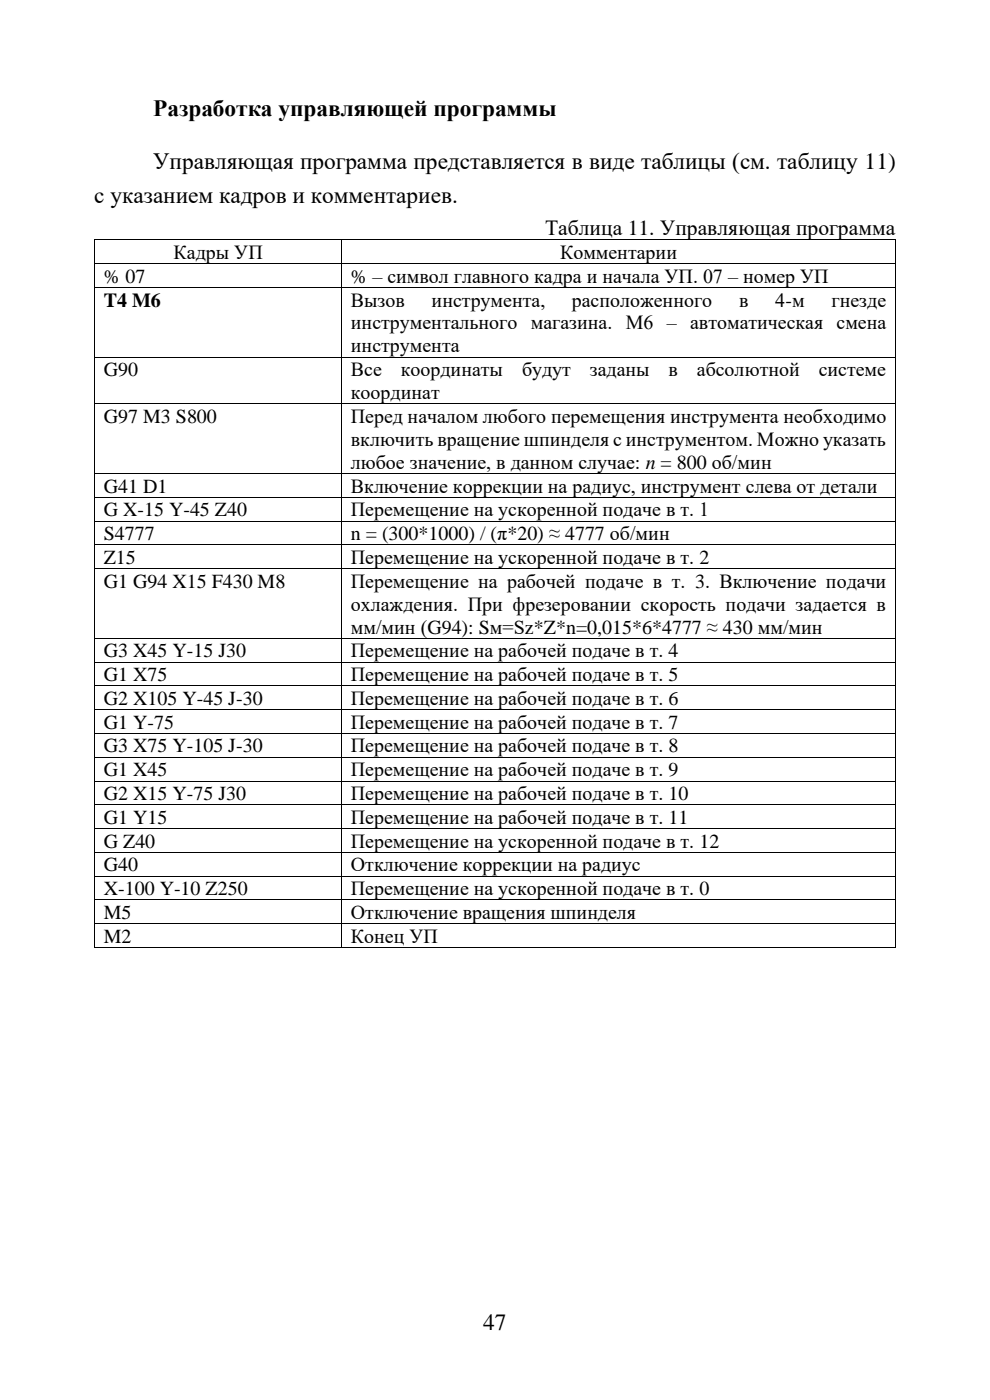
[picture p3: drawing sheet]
<svg xmlns="http://www.w3.org/2000/svg" width="210mm" height="297mm" viewBox="0 0 210 297" stroke-linecap="round" stroke-linejoin="round" font-family="sans-serif">
<defs><g id="words">
<g font-size="5">
<text x="32.5" y="24.6">Разработка управляющей программы</text>
<text x="32.5" y="35.9">Управляющая программа представляется в виде таблицы (см. таблицу 11)</text>
<text x="20" y="43.1">с указанием кадров и комментариев.</text>
<text x="102.5" y="282.1">47</text>
</g>
<text font-size="4.6" x="115.6" y="49.8">Таблица 11. Управляющая программа</text>
<g font-size="4.2">
<text x="22" y="60">% 07</text>
<text x="36.8" y="54.9">Кадры УП</text>
<text x="74.4" y="60">% – символ главного кадра и начала УП. 07 – номер УП</text>
<text x="118.8" y="54.9">Комментарии</text>
<text x="22" y="65">T4 M6</text>
<text x="74.4" y="65">Вызов</text>
<text x="91.6" y="65">инструмента,</text>
<text x="121.3" y="65">расположенного</text>
<text x="156.8" y="65">в</text>
<text x="164.5" y="65">4-м</text>
<text x="176.4" y="65">гнезде</text>
<text x="74.4" y="69.9">инструментального магазина. М6 – автоматическая смена</text>
<text x="74.4" y="74.8">инструмента</text>
<text x="22" y="79.8">G90</text>
<text x="74.4" y="79.8">Все</text>
<text x="85" y="79.8">координаты</text>
<text x="110.7" y="79.8">будут</text>
<text x="125.1" y="79.8">заданы</text>
<text x="141.8" y="79.8">в</text>
<text x="147.8" y="79.8">абсолютной</text>
<text x="173.7" y="79.8">системе</text>
<text x="22" y="89.7">G97 M3 S800</text>
<text x="74.4" y="84.7">координат</text>
<text x="74.4" y="89.7">Перед началом любого перемещения инструмента необходимо</text>
<text x="74.4" y="94.6">включить вращение шпинделя с инструментом. Можно указать</text>
<text x="74.4" y="99.5">любое значение, в данном случае: n = 800 об/мин</text>
<text x="22" y="104.5">G41 D1</text>
<text x="74.4" y="104.5">Включение коррекции на радиус, инструмент слева от детали</text>
<text x="22" y="109.5">G X-15 Y-45 Z40</text>
<text x="74.4" y="109.5">Перемещение на ускоренной подаче в т. 1</text>
<text x="22" y="114.6">S4777</text>
<text x="22" y="119.7">Z15</text>
<text x="74.4" y="114.6">n = (300*1000) / (π*20) ≈ 4777 об/мин</text>
<text x="74.4" y="119.7">Перемещение на ускоренной подаче в т. 2</text>
<text x="22" y="124.7">G1 G94 X15 F430 M8</text>
<text x="74.4" y="124.7">Перемещение на рабочей подаче в т. 3. Включение подачи</text>
<text x="74.4" y="129.6">охлаждения. При фрезеровании скорость подачи задается в</text>
<text x="74.4" y="134.4">мм/мин (G94): Sм=Sz*Z*n=0,015*6*4777 ≈ 430 мм/мин</text>
<text x="22" y="139.5">G3 X45 Y-15 J30</text>
<text x="74.4" y="139.5">Перемещение на рабочей подаче в т. 4</text>
<text x="22" y="144.5">G1 X75</text>
<text x="22" y="149.5">G2 X105 Y-45 J-30</text>
<text x="74.4" y="144.5">Перемещение на рабочей подаче в т. 5</text>
<text x="74.4" y="149.5">Перемещение на рабочей подаче в т. 6</text>
<text x="22" y="154.6">G1 Y-75</text>
<text x="74.4" y="154.6">Перемещение на рабочей подаче в т. 7</text>
<text x="22" y="159.6">G3 X75 Y-105 J-30</text>
<text x="74.4" y="159.6">Перемещение на рабочей подаче в т. 8</text>
<text x="22" y="164.7">G1 X45</text>
<text x="74.4" y="164.7">Перемещение на рабочей подаче в т. 9</text>
<text x="22" y="169.7">G2 X15 Y-75 J30</text>
<text x="74.4" y="169.7">Перемещение на рабочей подаче в т. 10</text>
<text x="22" y="174.8">G1 Y15</text>
<text x="22" y="179.8">G Z40</text>
<text x="74.4" y="174.8">Перемещение на рабочей подаче в т. 11</text>
<text x="74.4" y="179.8">Перемещение на ускоренной подаче в т. 12</text>
<text x="22" y="184.9">G40</text>
<text x="74.4" y="184.9">Отключение коррекции на радиус</text>
<text x="22" y="189.9">X-100 Y-10 Z250</text>
<text x="74.4" y="189.9">Перемещение на ускоренной подаче в т. 0</text>
<text x="22" y="195">M5</text>
<text x="74.4" y="195">Отключение вращения шпинделя</text>
<text x="22" y="200">M2</text>
<text x="74.4" y="200">Конец УП</text>
</g>
</g></defs>
<g fill="#000">
<path d="M20 50.8h.2v.2h-.2z" fill-rule="evenodd"/>
<path d="M20 50.8h.2v.2h-.2z" fill-rule="evenodd"/>
<path d="M20 55.8h.2v.2h-.2z" fill-rule="evenodd"/>
<path d="M72.4 50.8h.2v.2h-.2z" fill-rule="evenodd"/>
<path d="M72.4 55.8h.2v.2h-.2z" fill-rule="evenodd"/>
<path d="M189.9 50.8h.1v.2h-.1z" fill-rule="evenodd"/>
<path d="M189.9 50.8h.1v.2h-.1z" fill-rule="evenodd"/>
<path d="M189.9 55.8h.1v.2h-.1z" fill-rule="evenodd"/>
<path d="M20 60.9h.2v.2h-.2z" fill-rule="evenodd"/>
<path d="M20 75.7h.2v.2h-.2z" fill-rule="evenodd"/>
<path d="M72.4 60.9h.2v.2h-.2z" fill-rule="evenodd"/>
<path d="M72.4 75.7h.2v.2h-.2z" fill-rule="evenodd"/>
<path d="M189.9 60.9h.1v.2h-.1z" fill-rule="evenodd"/>
<path d="M189.9 75.7h.1v.2h-.1z" fill-rule="evenodd"/>
<path d="M20 85.6h.2v.2h-.2z" fill-rule="evenodd"/>
<path d="M72.4 85.6h.2v.2h-.2z" fill-rule="evenodd"/>
<path d="M189.9 85.6h.1v.2h-.1z" fill-rule="evenodd"/>
<path d="M20 100.4h.2v.2h-.2z" fill-rule="evenodd"/>
<path d="M20 105.4h.2v.2h-.2z" fill-rule="evenodd"/>
<path d="M20 110.5h.2v.1h-.2z" fill-rule="evenodd"/>
<path d="M20 115.5h.2v.2h-.2z" fill-rule="evenodd"/>
<path d="M72.4 100.4h.2v.2h-.2z" fill-rule="evenodd"/>
<path d="M72.4 105.4h.2v.2h-.2z" fill-rule="evenodd"/>
<path d="M72.4 110.5h.2v.1h-.2z" fill-rule="evenodd"/>
<path d="M72.4 115.5h.2v.2h-.2z" fill-rule="evenodd"/>
<path d="M189.9 100.4h.1v.2h-.1z" fill-rule="evenodd"/>
<path d="M189.9 105.4h.1v.2h-.1z" fill-rule="evenodd"/>
<path d="M189.9 110.5h.1v.1h-.1z" fill-rule="evenodd"/>
<path d="M189.9 115.5h.1v.2h-.1z" fill-rule="evenodd"/>
<path d="M20 120.6h.2v.2h-.2z" fill-rule="evenodd"/>
<path d="M20 135.4h.2v.1h-.2z" fill-rule="evenodd"/>
<path d="M72.4 120.6h.2v.2h-.2z" fill-rule="evenodd"/>
<path d="M72.4 135.4h.2v.1h-.2z" fill-rule="evenodd"/>
<path d="M189.9 120.6h.1v.2h-.1z" fill-rule="evenodd"/>
<path d="M189.9 135.4h.1v.1h-.1z" fill-rule="evenodd"/>
<path d="M20 140.4h.2v.2h-.2z" fill-rule="evenodd"/>
<path d="M20 145.4h.2v.2h-.2z" fill-rule="evenodd"/>
<path d="M20 150.5h.2v.1h-.2z" fill-rule="evenodd"/>
<path d="M20 155.5h.2v.2h-.2z" fill-rule="evenodd"/>
<path d="M72.4 140.4h.2v.2h-.2z" fill-rule="evenodd"/>
<path d="M72.4 145.4h.2v.2h-.2z" fill-rule="evenodd"/>
<path d="M72.4 150.5h.2v.1h-.2z" fill-rule="evenodd"/>
<path d="M72.4 155.5h.2v.2h-.2z" fill-rule="evenodd"/>
<path d="M189.9 140.4h.1v.2h-.1z" fill-rule="evenodd"/>
<path d="M189.9 145.4h.1v.2h-.1z" fill-rule="evenodd"/>
<path d="M189.9 150.5h.1v.1h-.1z" fill-rule="evenodd"/>
<path d="M189.9 155.5h.1v.2h-.1z" fill-rule="evenodd"/>
<path d="M20 160.6h.2v.1h-.2z" fill-rule="evenodd"/>
<path d="M20 165.6h.2v.2h-.2z" fill-rule="evenodd"/>
<path d="M20 170.7h.2v.1h-.2z" fill-rule="evenodd"/>
<path d="M20 175.7h.2v.2h-.2z" fill-rule="evenodd"/>
<path d="M72.4 160.6h.2v.1h-.2z" fill-rule="evenodd"/>
<path d="M72.4 165.6h.2v.2h-.2z" fill-rule="evenodd"/>
<path d="M72.4 170.7h.2v.1h-.2z" fill-rule="evenodd"/>
<path d="M72.4 175.7h.2v.2h-.2z" fill-rule="evenodd"/>
<path d="M189.9 160.6h.1v.1h-.1z" fill-rule="evenodd"/>
<path d="M189.9 165.6h.1v.2h-.1z" fill-rule="evenodd"/>
<path d="M189.9 170.7h.1v.1h-.1z" fill-rule="evenodd"/>
<path d="M189.9 175.7h.1v.2h-.1z" fill-rule="evenodd"/>
<path d="M20 180.7h.2v.2h-.2z" fill-rule="evenodd"/>
<path d="M20 185.8h.2v.2h-.2z" fill-rule="evenodd"/>
<path d="M20 190.8h.2v.2h-.2z" fill-rule="evenodd"/>
<path d="M20 195.9h.2v.2h-.2z" fill-rule="evenodd"/>
<path d="M72.4 180.7h.2v.2h-.2z" fill-rule="evenodd"/>
<path d="M72.4 185.8h.2v.2h-.2z" fill-rule="evenodd"/>
<path d="M72.4 190.8h.2v.2h-.2z" fill-rule="evenodd"/>
<path d="M72.4 195.9h.2v.2h-.2z" fill-rule="evenodd"/>
<path d="M189.9 180.7h.1v.2h-.1z" fill-rule="evenodd"/>
<path d="M189.9 185.8h.1v.2h-.1z" fill-rule="evenodd"/>
<path d="M189.9 190.8h.1v.2h-.1z" fill-rule="evenodd"/>
<path d="M189.9 195.9h.1v.2h-.1z" fill-rule="evenodd"/>
<path d="M20 200.9h.2v.2h-.2z" fill-rule="evenodd"/>
<path d="M20 200.9h.2v.2h-.2z" fill-rule="evenodd"/>
<path d="M72.4 200.9h.2v.2h-.2z" fill-rule="evenodd"/>
<path d="M189.9 200.9h.1v.2h-.1z" fill-rule="evenodd"/>
<path d="M189.9 200.9h.1v.2h-.1z" fill-rule="evenodd"/>
</g>
<g fill="none" stroke="#000" stroke-width=".21">
<path d="M20.1 51v4.8M20.1 56v4.9M20.2 50.9h52.2M20.2 55.9h52.2M72.5 51v4.8M72.5 56v4.9M72.6 50.9h117.3M72.6 55.9h117.3M189.9 51v4.8M189.9 56v4.9M20.1 61.1v14.6M20.1 75.9v9.7"/>
<path d="M20.2 61h52.2M20.2 75.8h52.2M72.5 61.1v14.6M72.5 75.9v9.7M72.6 61h117.3M72.6 75.8h117.3M189.9 61.1v14.6M189.9 75.9v9.7M20.1 85.8v14.6M20.2 85.7h52.2M72.5 85.8v14.6M72.6 85.7h117.3"/>
<path d="M189.9 85.8v14.6M20.1 100.6v4.8M20.1 105.6v4.9M20.1 110.6v4.9M20.1 115.7v4.9M20.2 100.5h52.2M20.2 105.5h52.2M20.2 110.5h52.2M20.2 115.6h52.2M72.5 100.6v4.8M72.5 105.6v4.9M72.5 110.6v4.9"/>
<path d="M72.5 115.7v4.9M72.6 100.5h117.3M72.6 105.5h117.3M72.6 110.5h117.3M72.6 115.6h117.3M189.9 100.6v4.8M189.9 105.6v4.9M189.9 110.6v4.9M189.9 115.7v4.9M20.1 120.8v14.6M20.1 135.5v4.9M20.2 120.7h52.2"/>
<path d="M20.2 135.4h52.2M72.5 120.8v14.6M72.5 135.5v4.9M72.6 120.7h117.3M72.6 135.4h117.3M189.9 120.8v14.6M189.9 135.5v4.9M20.1 140.6v4.8M20.1 145.6v4.9M20.1 150.6v4.9M20.1 155.7v4.9M20.2 140.5h52.2"/>
<path d="M20.2 145.5h52.2M20.2 150.6h52.2M20.2 155.6h52.2M72.5 140.6v4.8M72.5 145.6v4.9M72.5 150.6v4.9M72.5 155.7v4.9M72.6 140.5h117.3M72.6 145.5h117.3M72.6 150.6h117.3M72.6 155.6h117.3M189.9 140.6v4.8"/>
<path d="M189.9 145.6v4.9M189.9 150.6v4.9M189.9 155.7v4.9M20.1 160.7v4.9M20.1 165.8v4.9M20.1 170.8v4.9M20.1 175.9v4.8M20.2 160.6h52.2M20.2 165.7h52.2M20.2 170.8h52.2M20.2 175.8h52.2M72.5 160.7v4.9"/>
<path d="M72.5 165.8v4.9M72.5 170.8v4.9M72.5 175.9v4.8M72.6 160.6h117.3M72.6 165.7h117.3M72.6 170.8h117.3M72.6 175.8h117.3M189.9 160.7v4.9M189.9 165.8v4.9M189.9 170.8v4.9M189.9 175.9v4.8M20.1 180.9v4.9"/>
<path d="M20.1 186v4.8M20.1 191v4.9M20.1 196.1v4.8M20.2 180.8h52.2M20.2 185.9h52.2M20.2 190.9h52.2M20.2 196h52.2M72.5 180.9v4.9M72.5 186v4.8M72.5 191v4.9M72.5 196.1v4.8M72.6 180.8h117.3"/>
<path d="M72.6 185.9h117.3M72.6 190.9h117.3M72.6 196h117.3M189.9 180.9v4.9M189.9 186v4.8M189.9 191v4.9M189.9 196.1v4.8M20.2 201h52.2M72.6 201h117.3"/>
</g>
<use href="#words"/>
</svg>
